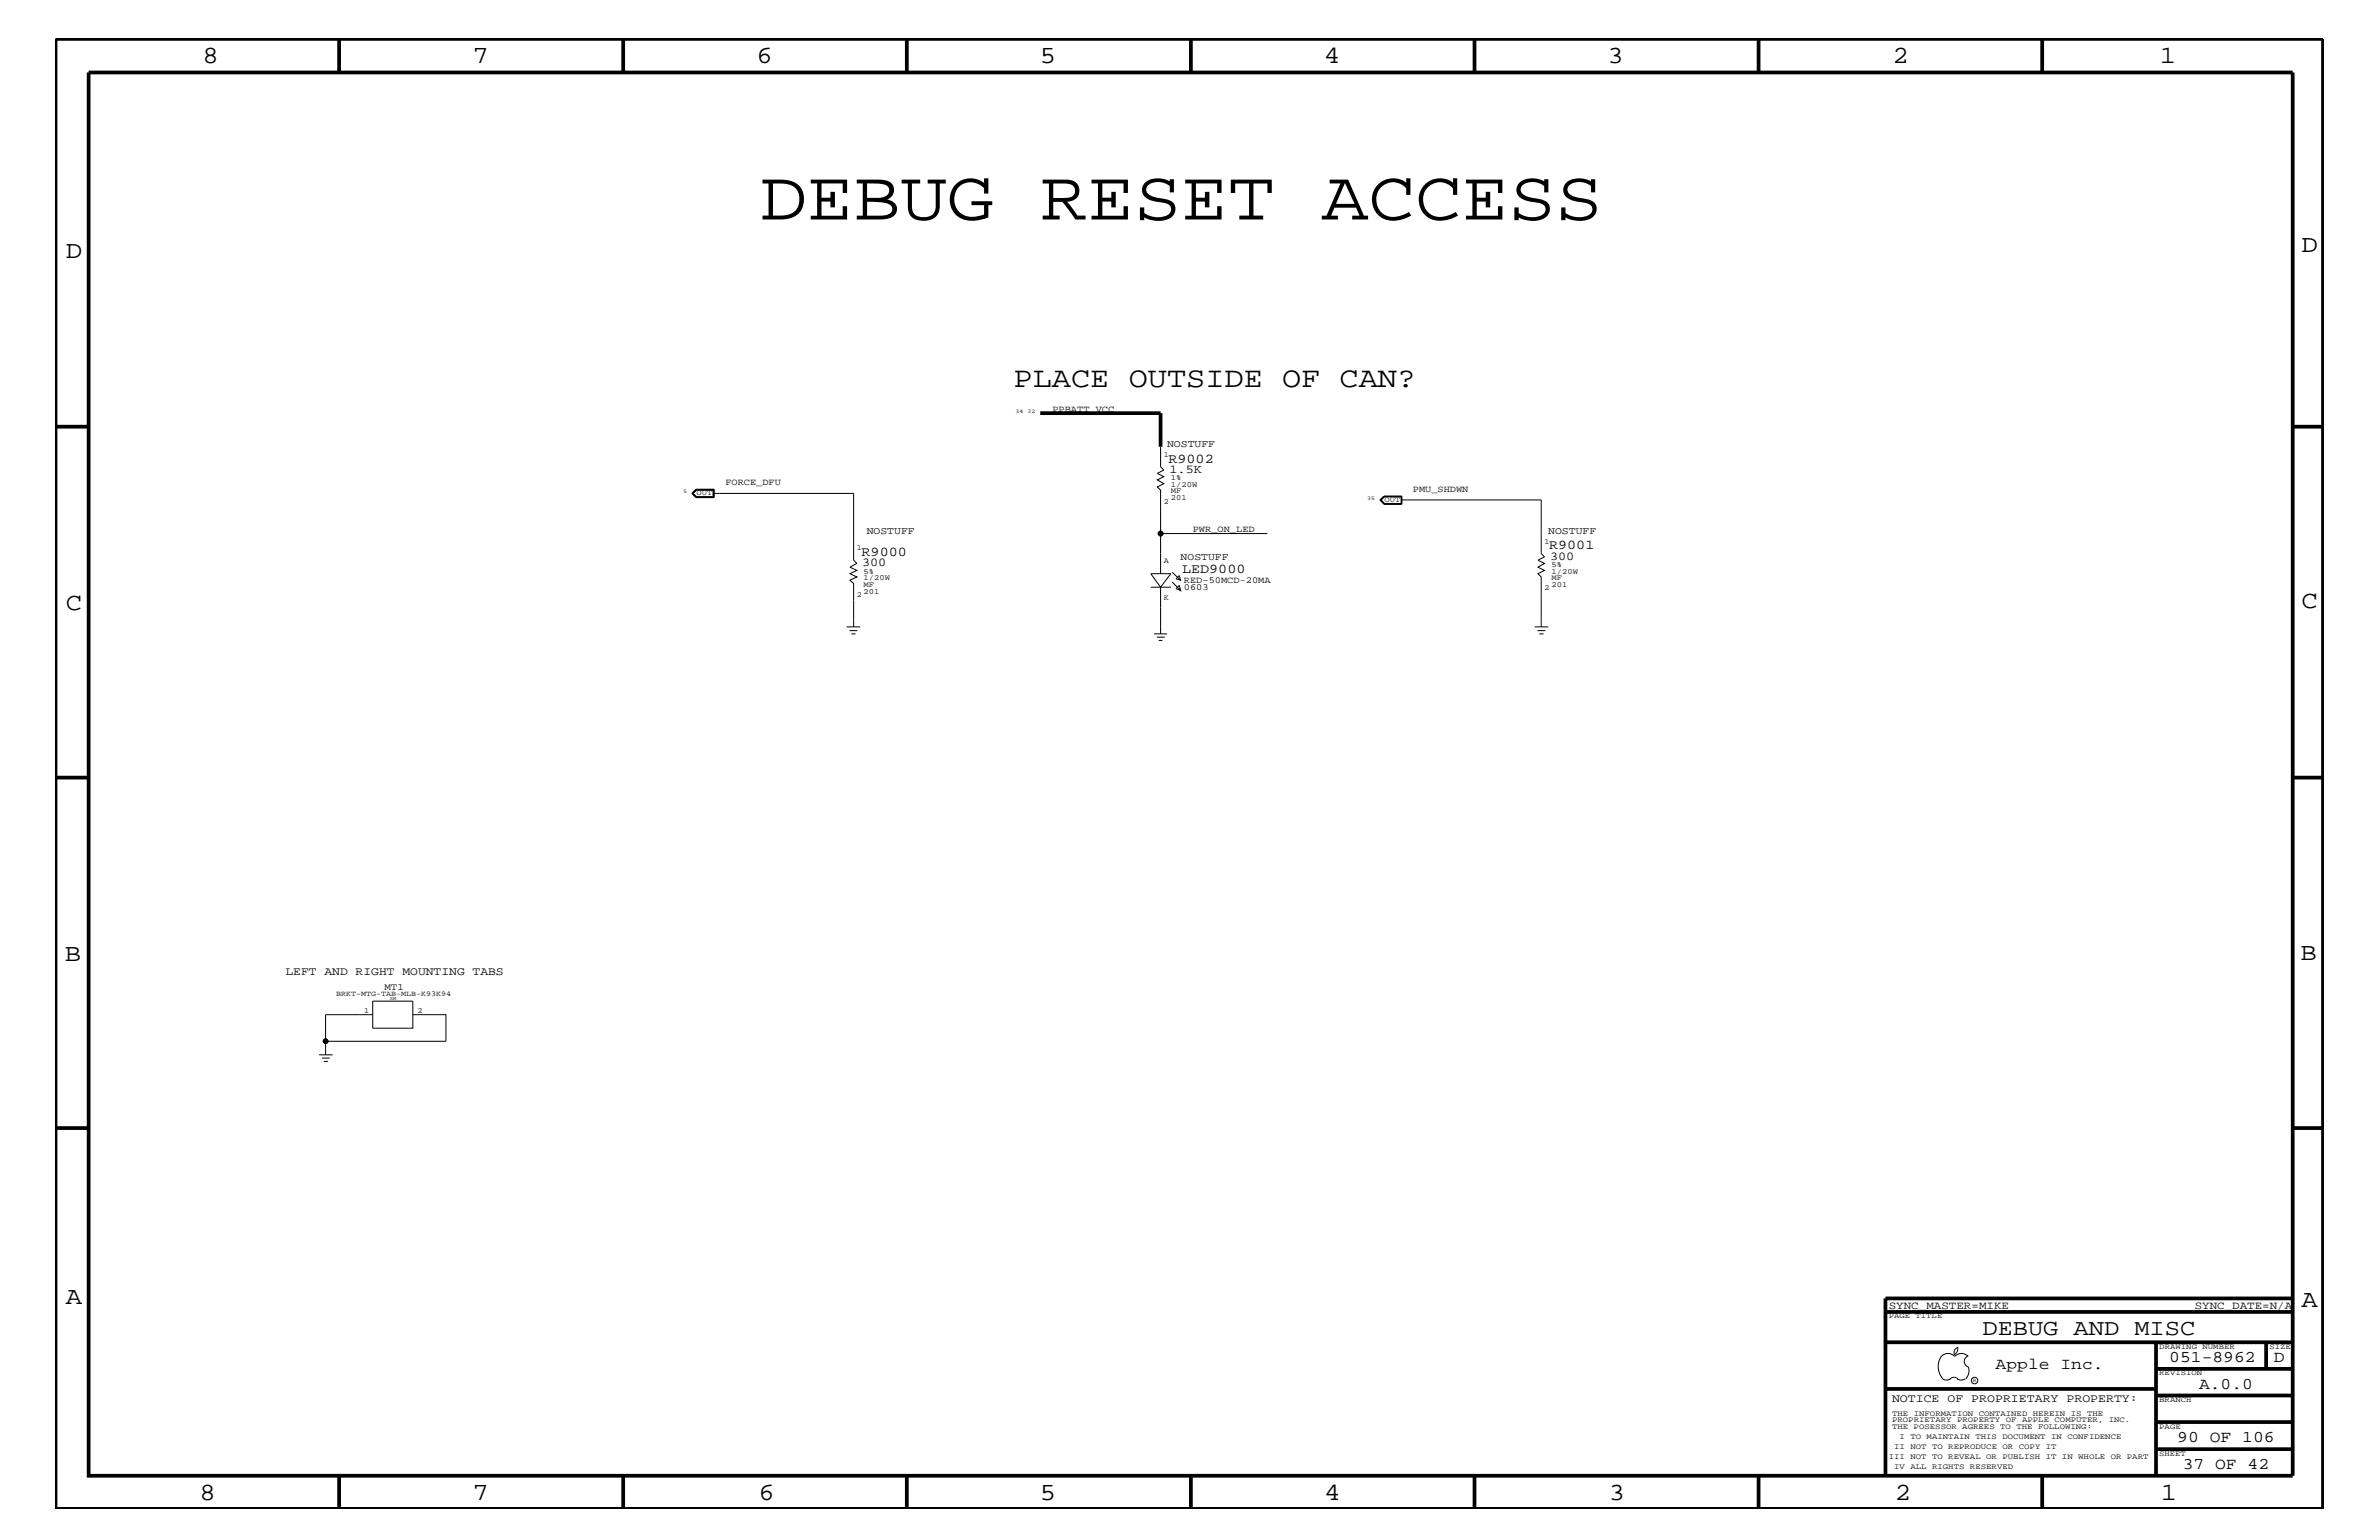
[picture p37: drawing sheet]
<svg xmlns="http://www.w3.org/2000/svg" width="432mm" height="279mm" viewBox="0 0 432 279" stroke-linecap="round" stroke-linejoin="round" font-family="sans-serif">
<defs><g id="words">
<text font-size="12.9" x="137.9" y="39.8">DEBUG RESET ACCESS</text>
<text font-size="5.2" x="184" y="70.1">PLACE OUTSIDE OF CAN?</text>
<g font-size="4.5">
<text x="36.7" y="11.5">8</text>
<text x="85.8" y="11.5">7</text>
<text x="137.3" y="11.5">6</text>
<text x="188.7" y="11.5">5</text>
<text x="240.3" y="11.5">4</text>
<text x="291.8" y="11.5">3</text>
<text x="343.5" y="11.5">2</text>
<text x="392" y="11.5">1</text>
<text x="11.9" y="46.8">D</text>
<text x="417.8" y="45.7">D</text>
<text x="11.9" y="110.6">C</text>
<text x="417.7" y="110.3">C</text>
<text x="11.8" y="174.3">B</text>
<text x="417.6" y="174.2">B</text>
<text x="11.9" y="236.7">A</text>
<text x="417.7" y="237.1">A</text>
<text x="36.2" y="272.1">8</text>
<text x="85.8" y="272.1">7</text>
<text x="137.7" y="272.1">6</text>
<text x="188.7" y="272.1">5</text>
<text x="240.4" y="272.1">4</text>
<text x="292" y="272.1">3</text>
<text x="343.9" y="272.1">2</text>
<text x="392.2" y="272.1">1</text>
</g>
<text font-size="4.1" x="359.8" y="242.3">DEBUG AND MISC</text>
<g font-size="3">
<text x="362.2" y="248.4">Apple Inc.</text>
<text x="393.7" y="247.1">051-8962</text>
<text x="399.2" y="252">A.0.0</text>
<text x="412.7" y="247.1">D</text>
<text x="395.2" y="261.6">90 OF 106</text>
<text x="396.2" y="266.6">37 OF 42</text>
</g>
<g font-size="2.5">
<text x="212.1" y="83.9">R9002</text>
<text x="156.4" y="101">R9000</text>
<text x="281.2" y="99.7">R9001</text>
<text x="214.5" y="104">LED9000</text>
</g>
<g font-size="2.2">
<text x="212.3" y="85.8">1.5K</text>
<text x="281.3" y="101.5">300</text>
<text x="156.5" y="102.7">300</text>
</g>
<g font-size="2.1">
<text x="51.8" y="176.8">LEFT AND RIGHT MOUNTING TABS</text>
<text x="343.4" y="254.4">NOTICE OF PROPRIETARY PROPERTY:</text>
</g>
<g font-size="2">
<text x="342.8" y="237.4">SYNC_MASTER=MIKE</text>
<text x="398.4" y="237.4">SYNC_DATE=N/A</text>
</g>
<g font-size="1.9">
<text x="211.8" y="81.1">NOSTUFF</text>
<text x="157.3" y="96.8">NOSTUFF</text>
<text x="214.3" y="101.6">NOSTUFF</text>
<text x="281" y="96.8">NOSTUFF</text>
</g>
<text font-size="1.8" x="69.8" y="179.6">MT1</text>
<g font-size="1.7">
<text x="191" y="74.7">PPBATT_VCC</text>
<text x="131.7" y="88.1">FORCE_DFU</text>
<text x="256.5" y="89.3">PMU_SHDWN</text>
<text x="216.5" y="96.5">PWR_ON_LED</text>
<text x="214.9" y="107.1">0603</text>
<text x="214.9" y="105.7">RED-50MCD-20MA</text>
</g>
<g font-size="1.4">
<text x="211.2" y="82.8">1</text>
<text x="126.4" y="89.9">OUT</text>
<text x="212.5" y="87.1">1%</text>
<text x="212.5" y="89.5">MF</text>
<text x="212.5" y="88.3">1/20W</text>
<text x="211.2" y="91.4">2</text>
<text x="212.5" y="90.7">201</text>
<text x="251.3" y="91.1">OUT</text>
<text x="155.5" y="99.9">1</text>
<text x="280.3" y="98.7">1</text>
<text x="156.7" y="104.1">5%</text>
<text x="156.7" y="106.5">MF</text>
<text x="156.7" y="105.3">1/20W</text>
<text x="156.7" y="107.7">201</text>
<text x="211.2" y="102.2">A</text>
<text x="280.3" y="107.1">2</text>
<text x="281.6" y="102.9">5%</text>
<text x="281.6" y="105.3">MF</text>
<text x="281.6" y="104.1">1/20W</text>
<text x="281.6" y="106.5">201</text>
<text x="155.5" y="108.3">2</text>
<text x="211.2" y="108.9">K</text>
<text x="61" y="180.6">BRKT-MTG-TAB-MLB-K93K94</text>
<text x="66.1" y="183.8">1</text>
<text x="75.8" y="183.8">2</text>
<text x="342.8" y="239.2">PAGE TITLE</text>
<text x="391.9" y="244.7">DRAWING NUMBER</text>
<text x="411.9" y="244.7">SIZE</text>
<text x="391.9" y="249.5">REVISION</text>
<text x="343.4" y="256.8">THE INFORMATION CONTAINED HEREIN IS THE</text>
<text x="391.9" y="254.4">BRANCH</text>
<text x="343.4" y="259.3">THE POSESSOR AGREES TO THE FOLLOWING:</text>
<text x="343.4" y="258">PROPRIETARY PROPERTY OF APPLE COMPUTER, INC.</text>
<text x="343.8" y="262.9">II NOT TO REPRODUCE OR COPY IT</text>
<text x="344.8" y="261.1">I TO MAINTAIN THIS DOCUMENT IN CONFIDENCE</text>
<text x="391.9" y="259.3">PAGE</text>
<text x="342.8" y="264.7">III NOT TO REVEAL OR PUBLISH IT IN WHOLE OR PART</text>
<text x="343.8" y="266.6">IV ALL RIGHTS RESERVED</text>
<text x="391.9" y="264.1">SHEET</text>
</g>
<g font-size="1">
<text x="184.3" y="75">34</text>
<text x="186.5" y="75">32</text>
<text x="124" y="89.5">5</text>
<text x="248.2" y="90.7">35</text>
<text x="358.1" y="250.7">R</text>
</g>
<text font-size=".9" x="70.8" y="181.4">SM</text>
</g></defs>
<g fill="none" stroke="#000" stroke-width=".18">
<path d="M125.6 89.5l.7-.7h3.2v1.4h-3.2zM126.3 88.8h3.3v1.5h-3.3l-.7-.8zM126.4 88.8l-.7 .7 .7 .7M129.5 88.8v1.4M129.5 89.5h25.4v12.1l.6 .6-1.2 .7 1.2 .6-1.2 .6 1.2 .6-1.2 .6 .6 .6v7.8M129.5 88.9h-3.1l-.6 .6 .6 .6h3.1M210.7 81.1v3.6l.5 .6-1.1 .6 1.1 .6-1.1 .6 1.1 .6-1.1 .6 .6 .6v15.2M210.7 96.8h19.3M251.2 90l-.7 .7 .7 .8M251.2 90l-.8 .7 .8 .8M251.2 90h3.2v1.5h-3.2M251.3 90.1l-.6 .6 .6 .7"/>
<path d="M251.3 90.1h3v1.3h-3M251.3 90.1l-.7 .6 .7 .7M254.3 90.7h25.4v9.7l.6 .6-1.2 .6 1.2 .6-1.2 .7 1.2 .6-1.2 .6 .6 .6v9M153.7 113.7h2.4M154.2 114.4h1.4M154.5 115h.8M208.9 106.5h3.6M209.5 115h2.3M210 115.6h1.4M210.3 116.2h.7M210.7 106.5l1.8-2.4h-3.6l1.8 2.4v8.5M212.8 105.6l1.5 1.5-.3-.9-.6 .6 .9 .3"/>
<path d="M212.8 103.8l1.5 1.5M214 104.4l.3 .9-.9-.3zM278.6 113.7h2.4M279.1 114.4h1.4M279.4 115h.8M57.9 191.4h2.5M58.4 192h1.5M58.8 192.6h.7M59.1 188.9v2.5M67.6 181.6h7.3v4.9h-7.3zM67.6 184.1h-8.5v4.8h21.8v-4.8h-6M352.3 246.1a1.69 1.69 0 0 1 2.5 0 1.72 1.72 0 0 1 2.4 0"/>
<path d="M352.4 246a3.2 3.2 0 0 0 .4 4.3l.8 .1 .4-.2M354 250.2l.7-.3 .7 .3M355.2 250.2l.7 .2 .7-.2M355.3 244.4v.3a1.18 1.18 0 0 1-.6 1.1M355.4 244.4a.99 .99 0 0 0-.6 1.4M357.2 246a1.04 1.04 0 0 0-.7 1 1.04 1.04 0 0 0 .7 1M357.3 248l.1 .7a2.11 2.11 0 0 1-.6 1.5"/>
<circle cx="210.7" cy="96.8" r=".42"/>
<circle cx="59.1" cy="188.9" r=".42"/>
<circle cx="358.4" cy="250.5" r=".59"/>
</g>
<g fill="none" stroke="#000" stroke-width=".68" stroke-linecap="butt">
<path d="M10.1 7.1h411.5v266.7h-411.5zM16.1 13.2h400v254.5h-400zM61.6 7.1v6.1M113.1 7.1v6.1M164.6 7.1v6.1M216.2 7.1v6.1M267.6 7.1v6.1M319.2 7.1v6.1M370.7 7.1v6.1M10.1 77.4h6M188.8 75h21.9v6.1M416.1 77.4h5.5"/>
<path d="M10.1 141.1h6M416.1 141.1h5.5M10.1 204.7h6M416.1 204.7h5.5M342.2 238h73.9M416.1 235.6h-73.9v32.1M342.2 243.5h73.9M342.2 252h49.1M391.3 258h24.8M391.3 253.2h24.8M391.3 248.4h24.8M391.3 243.5v24.2"/>
<path d="M411.3 243.5v4.9M61.6 267.7v6.1M113.1 267.7v6.1M164.6 267.7v6.1M216.2 268v5.8M267.6 267.7v6.1M319.2 267.7v6.1M370.7 267.7v6.1M391.3 262.9h24.8"/>
</g>
<g fill="#000">
<circle cx="210.7" cy="96.8" r=".42"/>
<circle cx="59.1" cy="188.9" r=".42"/>
</g>
<use href="#words"/>
</svg>
